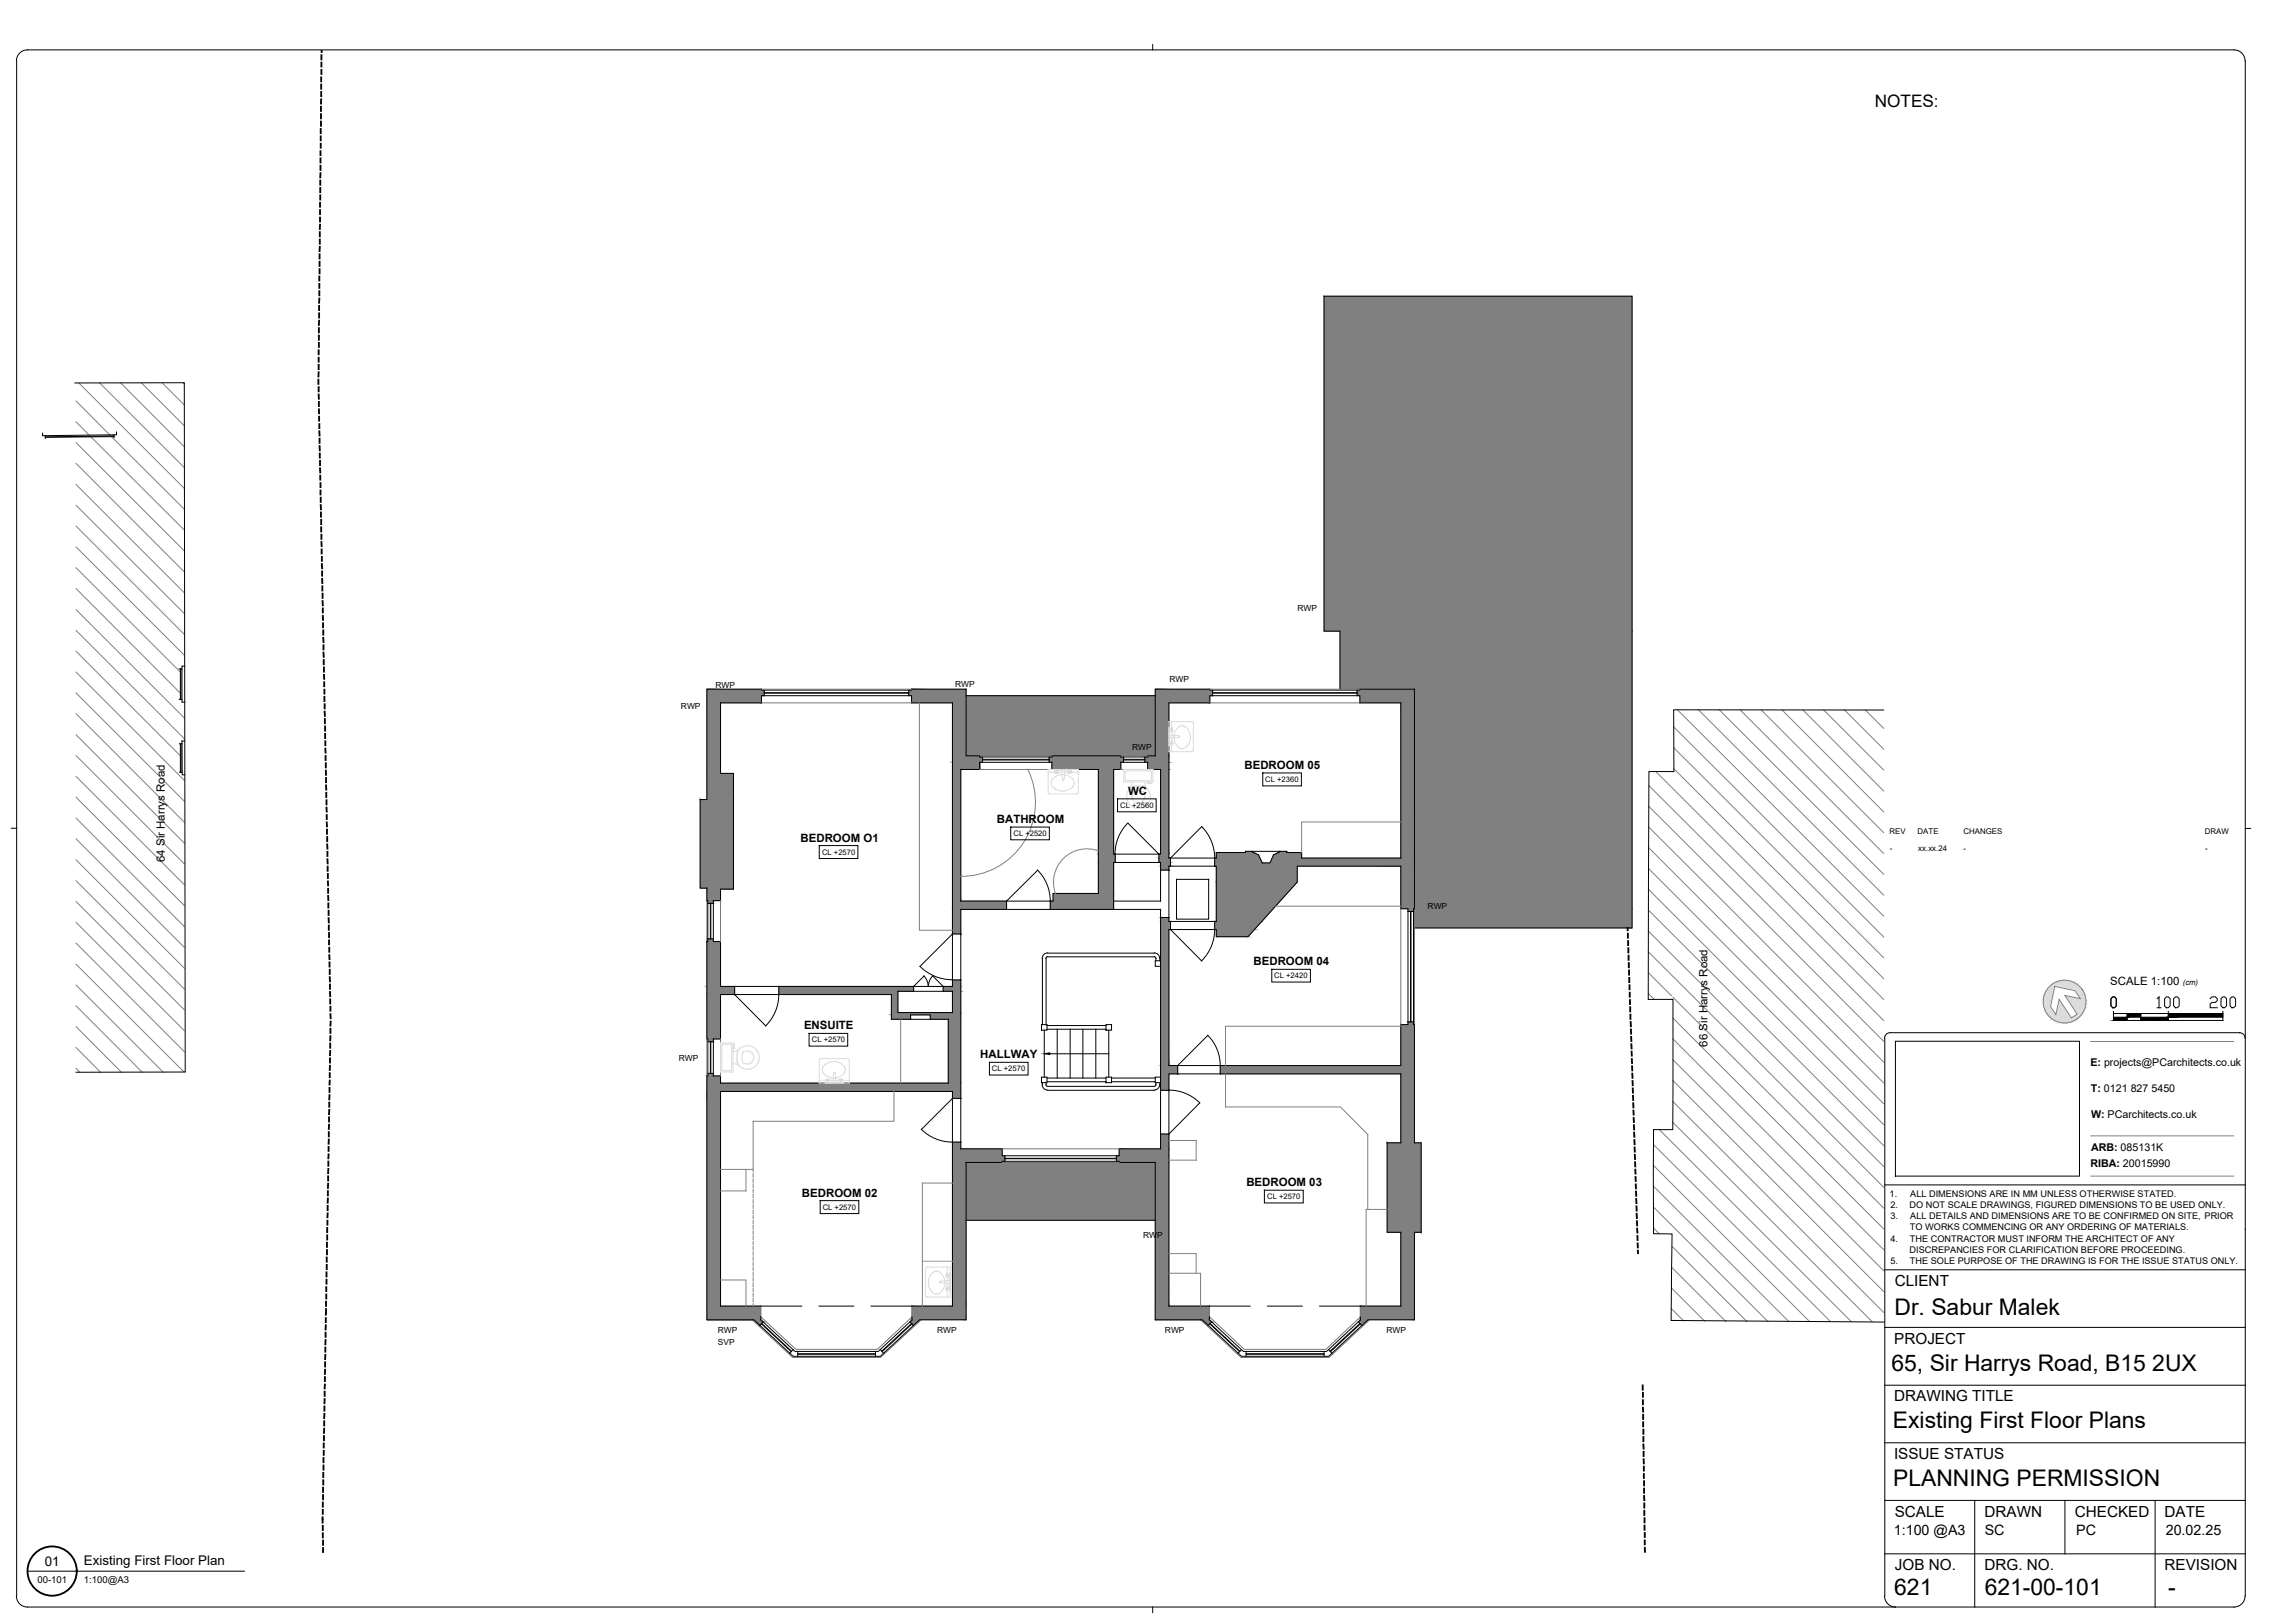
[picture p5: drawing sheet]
<svg xmlns="http://www.w3.org/2000/svg" width="420mm" height="297mm" viewBox="0 0 420 297" stroke-linecap="round" stroke-linejoin="round" font-family="sans-serif">
<defs><g id="words">
<g font-size="4.9">
<text x="394.1" y="185.6">100</text>
<text x="403.6" y="185.6">200</text>
</g>
<g font-size="4.2">
<text x="346.8" y="240.7">Dr. Sabur Malek</text>
<text x="346.3" y="250.9">65, Sir Harrys Road, B15 2UX</text>
<text x="346.5" y="261.4">Existing First Floor Plans</text>
<text x="346.6" y="272">PLANNING PERMISSION</text>
<text x="346.8" y="291.8">621</text>
<text x="363.3" y="291.8">621-00-101</text>
<text x="397" y="291.8">-</text>
</g>
<text font-size="3.1" x="343.2" y="19.7">NOTES:</text>
<g font-size="2.8">
<text x="346.9" y="235.4">CLIENT</text>
<text x="346.8" y="245.9">PROJECT</text>
<text x="346.8" y="256.5">DRAWING TITLE</text>
<text x="346.8" y="267.1">ISSUE STATUS</text>
<text x="346.9" y="277.6">SCALE</text>
<text x="363.3" y="277.6">DRAWN</text>
<text x="379.9" y="277.6">CHECKED</text>
<text x="396.3" y="277.6">DATE</text>
<text x="346.9" y="287.3">JOB NO.</text>
<text x="363.3" y="287.3">DRG. NO.</text>
<text x="396.3" y="287.3">REVISION</text>
</g>
<g font-size="2.6">
<text x="346.7" y="281">1:100 @A3</text>
<text x="363.3" y="281">SC</text>
<text x="380.1" y="281">PC</text>
<text x="396.5" y="281">20.02.25</text>
</g>
<g font-size="2.4">
<text x="8.2" y="286.6">01</text>
<text x="15.4" y="286.4">Existing First Floor Plan</text>
</g>
<g font-size="2.1">
<text x="227.8" y="140.7">BEDROOM 05</text>
<text x="206.5" y="145.5">WC</text>
<text x="146.6" y="154">BEDROOM O1</text>
<text x="182.5" y="150.6">BATHROOM</text>
<text x="30.2" y="157.8" transform="rotate(-90 30.2 157.8)">64 Sir Harrys Road</text>
<text x="229.5" y="176.6">BEDROOM 04</text>
<text x="386.3" y="180.3">SCALE 1:100</text>
<text x="147.2" y="188.4">ENSUITE</text>
<text x="312.6" y="191.5" transform="rotate(-90 312.6 191.5)">66 Sir Harrys Road</text>
<text x="179.5" y="193.7">HALLWAY</text>
<text x="146.8" y="219">BEDROOM 02</text>
<text x="228.2" y="217.1">BEDROOM 03</text>
</g>
<g font-size="2">
<text x="382.7" y="195.2">E: projects@PCarchitects.co.uk</text>
<text x="382.8" y="199.8">T: 0121 827 5450</text>
<text x="382.8" y="204.5">W: PCarchitects.co.uk</text>
<text x="382.7" y="213.5">RIBA: 20015990</text>
<text x="382.8" y="210.7">ARB: 085131K</text>
</g>
<g font-size="1.7">
<text x="345.9" y="219.1">1.</text>
<text x="346.1" y="221.2">2.</text>
<text x="349.6" y="221.2">DO NOT SCALE DRAWINGS, FIGURED DIMENSIONS TO BE USED ONLY.</text>
<text x="349.7" y="219.1">ALL DIMENSIONS ARE IN MM UNLESS OTHERWISE STATED.</text>
<text x="346.1" y="223.2">3.</text>
<text x="346.1" y="227.2">4.</text>
<text x="349.7" y="225.2">TO WORKS COMMENCING OR ANY ORDERING OF MATERIALS.</text>
<text x="349.7" y="227.2">THE CONTRACTOR MUST INFORM THE ARCHITECT OF ANY</text>
<text x="349.7" y="223.2">ALL DETAILS AND DIMENSIONS ARE TO BE CONFIRMED ON SITE, PRIOR</text>
<text x="346.1" y="231.3">5.</text>
<text x="349.6" y="229.3">DISCREPANCIES FOR CLARIFICATION BEFORE PROCEEDING.</text>
<text x="349.7" y="231.3">THE SOLE PURPOSE OF THE DRAWING IS FOR THE ISSUE STATUS ONLY.</text>
<text x="6.9" y="289.8">00-101</text>
<text x="15.4" y="289.8">1:100@A3</text>
</g>
<g font-size="1.5">
<text x="237.5" y="111.8">RWP</text>
<text x="131" y="126">RWP</text>
<text x="174.9" y="125.8">RWP</text>
<text x="214.1" y="124.9">RWP</text>
<text x="124.7" y="129.7">RWP</text>
<text x="207.3" y="137.2">RWP</text>
<text x="261.4" y="166.4">RWP</text>
<text x="124.3" y="194.3">RWP</text>
<text x="209.3" y="226.6">RWP</text>
<text x="131.4" y="244">RWP</text>
<text x="171.6" y="244">RWP</text>
<text x="213.3" y="244">RWP</text>
<text x="253.8" y="244">RWP</text>
<text x="131.4" y="246.1">SVP</text>
</g>
<g font-size="1.4">
<text x="231.6" y="143.1">CL +2360</text>
<text x="205.1" y="147.9">CL +2560</text>
<text x="185.5" y="153">CL +2520</text>
<text x="345.9" y="152.7">REV</text>
<text x="346" y="155.8">-</text>
<text x="351.1" y="152.7">DATE</text>
<text x="351.2" y="155.8">xx.xx.24</text>
<text x="359.5" y="152.7">CHANGES</text>
<text x="359.5" y="155.8">-</text>
<text x="403.6" y="152.7">DRAW</text>
<text x="403.7" y="155.8">-</text>
<text x="150.5" y="156.4">CL +2570</text>
<text x="233.3" y="179">CL +2420</text>
<text x="399.6" y="180.3">(cm)</text>
<text x="148.6" y="190.8">CL +2570</text>
<text x="181.6" y="196.1">CL +2570</text>
<text x="150.6" y="221.4">CL +2570</text>
<text x="232" y="219.4">CL +2570</text>
</g>
</g></defs>
<!-- layer: 621-Ext-First Floor Plan|Hatch -->
<g fill="#808080" stroke="#808080" stroke-width=".18">
<path d="M220.5 241.9h1.3l-.6 .7z"/>
<path d="M166.9 126.1l10 .2v-.2zM166.9 126.1l10 .2h-10z"/>
<path d="M249 126.1l10 .2v-.2zM249 126.1l10 .2h-10z"/>
<path d="M129.4 126.1l10 .2v-.2zM129.4 126.1l10 .2h-10z"/>
<path d="M211.5 126.1l10 .2v-.2zM211.5 126.1l10 .2h-10z"/>
<path d="M129.4 126.3l10.5 1v-1zM129.4 126.3l10.5 1h-10.5z"/>
<path d="M166.4 126.3l10.5 1v-1zM166.4 126.3l10.5 1h-10.5z"/>
<path d="M211.5 126.3l10.5 1v-1zM211.5 126.3l10.5 1h-10.5z"/>
<path d="M248.5 126.3l10.5 1v-1zM248.5 126.3l10.5 1h-10.5z"/>
<path d="M166.9 127.3l10 1.3v-1.3zM166.9 127.3l10 1.3h-10z"/>
<path d="M249 127.3l10 1.3v-1.3zM249 127.3l10 1.3h-10z"/>
<path d="M129.4 127.3l10 1.3v-1.3zM129.4 127.3l10 1.3h-10z"/>
<path d="M211.5 127.3l10 1.3v-1.3zM211.5 127.3l10 1.3h-10z"/>
<path d="M174.4 128.6l2.5 9.7v-9.7zM174.4 128.6l2.5 9.7h-2.5z"/>
<path d="M211.5 128.6l2.5 9.7v-9.7zM211.5 128.6l2.5 9.7h-2.5z"/>
<path d="M192.6 138.3l12.6 .2v-.2zM192.6 138.3l12.6 .2h-12.6z"/>
<path d="M174.4 138.3l5 .2v-.2zM174.4 138.3l5 .2h-5z"/>
<path d="M210.1 138.3l3.9 .2v-.2zM210.1 138.3l3.9 .2h-3.9z"/>
<path d="M174.4 138.5l5.5 1v-1zM174.4 138.5l5.5 1h-5.5z"/>
<path d="M192.1 138.5l13.6 1v-1zM192.1 138.5l13.6 1h-13.6z"/>
<path d="M209.6 138.5l4.4 1v-1zM209.6 138.5l4.4 1h-4.4z"/>
<path d="M192.6 139.5l12.6 1.3v-1.3zM192.6 139.5l12.6 1.3h-12.6z"/>
<path d="M174.4 139.5l5 1.3v-1.3zM174.4 139.5l5 1.3h-5z"/>
<path d="M210.1 139.5l3.9 1.3v-1.3zM210.1 139.5l3.9 1.3h-3.9z"/>
<path d="M129.4 128.6l2.5 12.9v-12.9zM129.4 128.6l2.5 12.9h-2.5z"/>
<path d="M129.4 141.5l4.9 4.8v-4.8zM129.4 141.5l4.9 4.8h-4.9z"/>
<path d="M234.3 155.8l1.3 .1v-.1zM234.3 155.8l1.3 .1h-1.3z"/>
<path d="M228 155.8l1.3 .1v-.1zM228 155.8l1.3 .1h-1.3z"/>
<path d="M234.3 155.9l1.3 .1zM234.1 156h1.5z"/>
<path d="M228 155.9l1.5 .1zM228 155.9l1.5 .1z"/>
<path d="M212.5 140.8l1.5 15.5v-15.5zM212.5 140.8l1.5 15.5h-1.5z"/>
<path d="M201.1 140.8l2.8 15.5v-15.5zM201.1 140.8l2.8 15.5h-2.8z"/>
<path d="M234.1 156l4.2 .4v-.4zM233.2 156.4l.9-.4 4.2 .4z"/>
<path d="M222.7 156l7.7 .4-.9-.4zM222.7 156l7.7 .4h-7.7z"/>
<path d="M256.5 128.6l2.3 28.4 .2-28.4zM256.5 128.6l2.3 28.4h-2.3z"/>
<path d="M233.2 156.4l5.1 .6v-.6zM233.2 156.4l5.1 .6h-5.4z"/>
<path d="M212.2 156.3l1.8 .7v-.7zM212.2 156.3l1.8 .7h-1.8z"/>
<path d="M222.7 156.4l8 .6-.3-.6zM222.7 156.4l8 .6h-8z"/>
<path d="M212.2 157l2.1 .8v-.8zM212.2 157l2.1 .8h-2.1z"/>
<path d="M201.1 156.3l3.1 1.5v-1.5zM201.1 156.3l3.1 1.5h-3.1z"/>
<path d="M232.9 157l25.9 .9v-.9zM232.9 157l25.9 .9h-26.3z"/>
<path d="M222.4 157l8.7 .9-.4-.9zM222.4 157l8.7 .9h-8.7z"/>
<path d="M222.4 157.9l36.4 .6v-.6zM222.4 157.9l36.4 .6h-36.4z"/>
<path d="M212.5 157.8l1.8 .7v-.7zM212.5 157.8l1.8 .7h-1.8z"/>
<path d="M212.5 158.5l1.5 .7v-.7zM212.5 158.5l1.5 .7h-1.5z"/>
<path d="M222.7 158.5l14.8 2.9v-2.9zM222.7 158.5l14.8 2.9h-14.8z"/>
<path d="M128.2 146.3l6.1 16.2v-16.2zM128.2 146.3l6.1 16.2h-6.1z"/>
<path d="M129.4 162.5l4.9 .2v-.2zM129.4 162.5l4.9 .2h-4.9z"/>
<path d="M201.1 157.8l2.8 5.7v-5.7zM201.1 157.8l2.8 5.7h-2.8z"/>
<path d="M129.4 162.7l2.5 2.1v-2.1zM129.4 162.7l2.5 2.1h-2.5z"/>
<path d="M192.8 163.5l11.1 1.4v-1.4zM192.8 163.5l11.1 1.4h-11.1z"/>
<path d="M174.4 140.8l1.5 24.1v-24.1zM174.4 140.8l1.5 24.1h-1.5z"/>
<path d="M129.6 164.8l1 .5v-.5zM129.6 164.8l1 .5h-1z"/>
<path d="M256.5 158.5l2.3 7.8v-7.8zM256.5 158.5l2.3 7.8h-2.3z"/>
<path d="M192.3 164.9l11.6 1.5v-1.5zM192.3 164.9l11.6 1.5h-11.6z"/>
<path d="M174.4 164.9l9.9 1.5v-1.5zM174.4 164.9l9.9 1.5h-9.9z"/>
<path d="M257.8 166.3l1 .5v-.5zM257.8 166.3l1 .5h-1z"/>
<path d="M222.7 161.4l8.3 7.2 6.5-7.2zM222.7 161.4l8.3 7.2h-8.3z"/>
<path d="M212.5 167.9l1.5 .7v-.7zM212.5 167.9l1.5 .7h-1.5z"/>
<path d="M212.5 168.6l1.8 1.5v-1.5zM212.5 168.6l1.8 1.5h-1.8z"/>
<path d="M222.4 168.6l7.3 1.5 1.3-1.5zM222.4 168.6l7.3 1.5h-7.3z"/>
<path d="M174.4 166.4l1.5 4.5v-4.5zM174.4 166.4l1.5 4.5h-1.5z"/>
<path d="M222.7 170.1l5.8 1.3 1.2-1.3zM222.7 170.1l5.8 1.3h-5.8z"/>
<path d="M129.6 171.8l1 .5v-.5zM129.6 171.8l1 .5h-1z"/>
<path d="M174.4 179.4l1.5 1.1v-1.1zM174.4 179.4l1.5 1.1h-1.5z"/>
<path d="M129.4 172.3l2.5 8.2v-8.2zM129.4 172.3l2.5 8.2h-2.5z"/>
<path d="M142.6 180.5l24.7 .9v-.9zM142.6 180.5l24.7 .9h-24.7z"/>
<path d="M172.7 180.5l3.2 .9v-.9zM172.7 180.5l3.2 .9h-3.2z"/>
<path d="M142.6 181.4l21.8 .6v-.6zM142.6 181.4l21.8 .6h-21.8z"/>
<path d="M129.4 180.5l5.1 1.5v-1.5zM129.4 180.5l5.1 1.5h-5.1z"/>
<path d="M163.2 182l1.2 3.3v-3.3zM163.2 182l1.2 3.3h-1.2z"/>
<path d="M174.4 181.4l1.5 3.9v-3.9zM174.4 181.4l1.5 3.9h-1.5z"/>
<path d="M163.2 185.3l12.7 .4v-.4zM163.2 185.3l12.7 .4h-12.7z"/>
<path d="M163.2 185.7l3.5 .8v-.8zM163.2 185.7l3.5 .8h-3.5z"/>
<path d="M170.3 185.7l5.6 .8v-.8zM170.3 185.7l5.6 .8h-5.6z"/>
<path d="M257.8 187l1 .5v-.5zM257.8 187l1 .5h-1z"/>
<path d="M129.4 182l2.5 8.1v-8.1zM129.4 182l2.5 8.1h-2.5z"/>
<path d="M129.6 190.1l1 .6v-.6zM129.6 190.1l1 .6h-1z"/>
<path d="M256.5 187.5l2.5 7.5v-7.5zM256.5 187.5l2.5 7.5h-2.5z"/>
<path d="M212.5 170.1l1.5 24.9v-24.9zM212.5 170.1l1.5 24.9h-1.5z"/>
<path d="M212.5 195l3.1 1.5v-1.5zM212.5 195l3.1 1.5h-3.1z"/>
<path d="M223.4 195l35.6 1.5v-1.5zM223.4 195l35.6 1.5h-35.6z"/>
<path d="M129.6 196.5l1 .4v-.4zM129.6 196.5l1 .4h-1z"/>
<path d="M129.4 196.9l2.5 1.3v-1.3zM129.4 196.9l2.5 1.3h-2.5z"/>
<path d="M173.6 186.5l2.3 11.7v-11.7zM173.6 186.5l2.3 11.7h-2.3z"/>
<path d="M212.5 196.5l1.5 3v-3zM212.5 196.5l1.5 3h-1.5z"/>
<path d="M129.4 198.2l46.5 1.6v-1.6zM129.4 198.2l46.5 1.6h-46.5z"/>
<path d="M174.4 199.8l1.5 1.2v-1.2zM174.4 199.8l1.5 1.2h-1.5z"/>
<path d="M256.5 196.5l2.5 12.7v-12.7zM256.5 196.5l2.5 12.7h-2.5z"/>
<path d="M212.5 207.5l1.5 2.8v-2.8zM212.5 207.5l1.5 2.8h-1.5z"/>
<path d="M174.4 209l1.5 1.3v-1.3zM174.4 209l1.5 1.3h-1.5z"/>
<path d="M204.9 210.3l9.1 1.2v-1.2zM204.9 210.3l9.1 1.2h-9.1z"/>
<path d="M174.4 210.3l9.1 1.2v-1.2zM174.4 210.3l9.1 1.2h-9.1z"/>
<path d="M204.4 211.5l9.6 1v-1zM204.4 211.5l9.6 1h-9.6z"/>
<path d="M174.4 211.5l9.6 1v-1zM174.4 211.5l9.6 1h-9.6z"/>
<path d="M204.9 212.5l9.1 .3v-.3zM204.9 212.5l9.1 .3h-9.1z"/>
<path d="M174.4 212.5l9.1 .3v-.3zM174.4 212.5l9.1 .3h-9.1z"/>
<path d="M254 209.2l6.2 16.3v-16.3zM254 209.2l6.2 16.3h-6.2z"/>
<path d="M256.5 225.5l2.5 13.5v-13.5zM256.5 225.5l2.5 13.5h-2.5z"/>
<path d="M211.5 212.8l2.5 26.2v-26.2zM211.5 212.8l2.5 26.2h-2.5z"/>
<path d="M174.4 212.8l2.5 26.2v-26.2zM174.4 212.8l2.5 26.2h-2.5z"/>
<path d="M129.4 199.8l2.5 39.2v-39.2zM129.4 199.8l2.5 39.2h-2.5z"/>
<path d="M211.5 239l9.9 2v-2zM211.5 239l9.9 2h-9.9z"/>
<path d="M129.4 239l9.9 2v-2zM129.4 239l9.9 2h-9.9z"/>
<path d="M249 239l10 2v-2zM249 239l10 2h-10z"/>
<path d="M167 239l9.9 2v-2zM167 239l9.9 2h-9.9z"/>
<path d="M129.4 241l9.9 .5v-.5zM129.4 241l9.9 .5h-9.9z"/>
<path d="M211.5 241l9.9 .5v-.5zM211.5 241l9.9 .5h-9.9z"/>
<path d="M249 241l10 .5v-.5zM249 241l10 .5h-10z"/>
<path d="M211.5 241.5h9.9zM211.5 241.5h9.9z"/>
<path d="M167 241l9.9 .5v-.5zM167 241l9.9 .5h-9.9z"/>
<path d="M129.4 241.5h9.9zM129.4 241.5h9.9z"/>
<path d="M249 241.5h1.4zM249 241.5l1.4 .1z"/>
<path d="M167 241.5h1.4zM167 241.5l1.3 .1z"/>
<path d="M220.1 241.5l1.7 .4-.4-.4zM220.1 241.5l1.7 .4h-1.3z"/>
<path d="M138 241.5l1.7 .4-.4-.4zM138 241.5l1.7 .4h-1.3z"/>
<path d="M249 241.6l1 .3 .4-.3zM249 241.6l1 .3h-1.3z"/>
<path d="M167 241.6l.9 .3 .4-.3zM167 241.6l.9 .3h-1.3z"/>
<path d="M138.4 241.9l.7 .7zM138.4 241.9h1.3l-.6 .7z"/>
<path d="M248.7 241.9l.6 .7zM248.7 241.9h1.3l-.7 .7z"/>
<path d="M166.6 241.9l.6 .7zM166.6 241.9h1.3l-.7 .7z"/>
<path d="M242.4 54.2l56.4 61.3v-61.3zM242.4 54.2l56.4 61.3h-56.4z"/>
<path d="M245.3 115.5l53.5 10.6v-10.6zM245.3 115.5l53.5 10.6h-53.5z"/>
<path d="M176.9 127.3l34.6 11v-11zM176.9 127.3l34.6 11h-34.6z"/>
<path d="M259 126.1l39.8 40.2v-40.2zM259 126.1l39.8 40.2h-39.8z"/>
<path d="M259 166.3l39.8 3.5v-3.5zM259 166.3l39.8 3.5h-39.8z"/>
<path d="M176.9 212.8l34.6 10.5v-10.5zM176.9 212.8l34.6 10.5h-34.6z"/>
</g>
<!-- layer: 621-Ext-First Floor Plan|Wall -->
<g fill="none" stroke="#000" stroke-width=".18">
<path d="M139.4 126.1h-10v20.2h-1.2v16.2h1.2v2.3M139.4 128.6h-7.5v12.9h2.4v21.2h-2.4v2.1M166.9 126.1h10v12.2h2.5v.2M166.9 128.6h7.5v42.3M176.9 127.3h34.6M192.6 138.3h12.6M221.4 126.1h-9.9v12.2h-1.4M221.5 128.6h-7.5v28.4h.3M245.3 126.1v-10.6h-2.9v-61.3h56.4v115.6h-39.8M248.9 126.1h10.1v40.2M249 128.6h7.5v28.4h-18.2v-1h-2.7v-.2h-1.3v.1l-1.1 .5-.7 1.5h-1.4l-.7-1.5-1.1-.5v-.1h-1.3v.2h-5.3v1h-.3M179.4 140.8h-3.5v24.1h8.4"/>
<path d="M192.6 140.8h8.5v22.7h-8.3v1.4h-.5M204.2 157.8h-.3v8.6h-11.6M205.2 140.8h-1.3v15.5h.3M210.1 140.8h2.4v15.5h-.3M212.2 157.8h.3v1.4h1.5v-.7h.3M222.4 158.5h.3v10.1h-.3M129.4 172.3v17.8M131.9 172.3v8.2h2.6M174.4 179.4v1.1h-7.1M175.9 179.4v21.6M184.3 166.4h-8.4v4.5M214.3 168.6h-.3v-.7h-1.5v31.6"/>
<path d="M214.3 170.1h-.3v24.9h1.6M256.5 166.3v-7.8h-19v2.9l-9 10h-5.8v-1.3h-.3M129.4 196.9v44.6h8.3M134.5 182h-2.6v8.1M142.6 182h20.6v4.5h10.4v11.7h-41.7v-1.3M142.6 180.5h24.7M166.7 186.5v-.8h3.6v.8M167.3 180.5v.9h-2.9v3.9h10v-3.9h-1.7v-.9M215.6 196.5h-1.6v3M223.4 196.5h33.1v12.7h-2.5v16.3h2.5v13.5h-7.5M256.5 187.5v7.5h-33.1M259 187.5v21.7h1.2v16.3h-1.2v16h-8.3"/>
<path d="M174.4 201v-1.2h-42.5v39.2h7.4M174.4 209v30h-7.4M175.9 209v1.3h7.6M183.5 212.8h-6.6v28.7h-8.2M204.9 212.8h6.6v28.7h8.3M212.5 207.5v2.8h-7.6M214 207.5v31.5h7.4M176.9 223.3h34.6"/>
</g>
<g fill="none" stroke="#767676" stroke-width=".18">
<path d="M139.4 126.1h27.5M139.4 128.6h27.5M179.4 138.3h13.2M205.2 138.3h4.9M221.5 126.1h27.5M221.5 128.6h27.5M179.4 140.8h13.2M205.2 140.8h4.9M129.4 164.8v7.5M131.9 164.8v7.5M256.5 166.3v21.2M259 166.3v21.2"/>
<path d="M129.4 190.1v6.8M131.9 190.1v6.8M183.5 210.3h21.4M183.5 212.8h21.4M139.3 239v2l6.4 6h14.9l6.4-6v-2M221.4 239v2l6.4 6h14.9l6.3-6v-2M137.7 241.5l7.4 6.9h16.1l7.5-6.9M219.8 241.5l7.4 6.9h16.1l7.4-6.9"/>
</g>
<g fill="none" stroke="#000" stroke-width=".18">
<path d="M8.3 79.7v.5M20.9 79.6v.5M20.9 79.8l-12.6 .2M20.9 79.9l-12.6 .1M21.3 79.1v.5l-13.5 .1v-.4M32.8 122.4h.5M32.8 128h.5M32.9 136.1h.4M33 122.4v5.6M33 136.1v5.2M33.1 122.4v5.6M33.1 136.1v5.2"/>
<path d="M33.8 121.9h-.5v6.6h.5M33.8 135.6h-.5l.1 6.2h.4M139.4 126.1v.2h27.5v-.2M139.4 128.6v-1.3h27.5v1.3M139.9 126.3v1M139.9 126.8h26.5M139.9 126.9h26.5M166.4 126.3v1M179.4 139.5v1.3v-1.3h13.2v1.3M179.4 138.3v.2h13.2v-.2M179.9 138.5v1M179.9 139h12.2"/>
<path d="M179.9 139.1h12.2M192.1 138.5v1M205.2 138.3v.2h4.9v-.2M205.7 139h3.9M205.7 139.1h3.9M205.7 138.5v1M209.6 138.5v1M221.5 126.1v.2h27.5v-.2M221.5 128.6v-1.3h27.5v1.3M222 126.8h26.5M222 126.9h26.5M222 126.3v1"/>
<path d="M248.5 126.3v1M32.9 141.3h.4M189.9 159.2a8.6 8.6 0 0 1 2.4 7.2M189.9 159.3l-5.6 5.6v1.5M204.2 156.3v1.5M205.2 140.8v-1.3h4.9v1.3M206.5 150.6a8 8 0 0 0-2.4 5.7M206.5 150.7l5.7 5.6v1.5M214.3 158.5v-1.5l5.7-5.7a8.6 8.6 0 0 1 2.4 7.2M129.4 164.8h.2v7.5h-.2M129.6 171.8h1M129.6 165.3h1"/>
<path d="M130 165.3v6.5M130.1 165.3v6.5M131.9 164.8h-1.3v7.5h1.3M169.1 178.6l.5 .7 .3 1.2M169.2 178.6l-1.9 1.9M174.4 179.4h1.5M175.9 170.9h-1.5l-6 5.9a8.4 8.4 0 0 0 5.9 2.5M214.3 168.6v1.5l5.7 5.8M222.4 168.6a8.7 8.7 0 0 1-2.4 7.2M256.5 166.3h1.3v21.2h-1.3M257.8 166.8h1M258.2 166.8v20.2"/>
<path d="M258.3 166.8v20.2M259 166.3h-.2v21.2h.2M129.4 190.1h.2v6.8h-.2M129.6 190.7h1M129.6 196.5h1M130 190.7v5.8M130.1 190.7v5.8M131.9 190.1h-1.3v6.8h1.3M134.5 180.5v1.5l5.7 5.8M142.6 182a8.1 8.1 0 0 1-2.4 5.7M142.6 180.5v1.5M170 180.5l.3-1.2 .5-.7 1.9 1.9"/>
<path d="M212.5 199.5h1.5M214 199.5a8 8 0 0 1 5.6 2.4M221.1 189.5a7.8 7.8 0 0 1 2.3 5.5M221.1 189.5l-5.5 5.5v1.5M223.4 195v1.5M257.8 187h1M168.7 206.7a8 8 0 0 0 5.6 2.3M174.4 209h1.5M175.9 201h-1.5l-5.7 5.7M183.5 212.8v-.3h21.4v.3M183.5 210.3v1.2h21.4v-1.2M184 211.5v1"/>
<path d="M184 212.1h20.4M184 212h20.4M204.4 211.5v1M219.6 201.9l-5.6 5.6h-1.5M137.7 241.5h.3l7.2 6.7h16l7.2-6.7h.3M139.3 241v.5l6.2 5.8h15.3l6.2-5.7v-.6M139.4 242.3l5.5 5.1M139.4 242.2l5.5 5.1M139.7 241.9l-.6 .7M145.2 247l-.6 .7M146.1 247.8h14.2M146.1 247.3v.9"/>
<path d="M160.3 247.3v.9M161.2 247l.6 .7M166.6 241.9l.6 .7M166.9 242.2l-5.5 5.1M167 242.3l-5.5 5.1M219.8 241.5h.3l7.2 6.7h15.9l7.2-6.7h.3M221.4 241v.5l6.2 5.8h15.3l6.1-5.7v-.6M221.5 242.3l5.4 5.1M221.5 242.2l5.5 5.1M221.8 241.9l-.6 .7M227.3 247l-.6 .7M228.1 247.3v.9"/>
<path d="M228.1 247.8h14.3M242.4 247.3v.9M243.2 247l.6 .7M248.7 241.9l.6 .7M249 242.2l-5.5 5.1M249 242.3l-5.4 5.1"/>
</g>
<!-- layer: 621-Ext-First Floor Plan|BEAMS -->
<g fill="none" stroke="#000" stroke-width=".18">
<path d="M204.2 156.3h8M204.2 157.8h8M212.5 159.2v5.7h-8.6M214 159.2v8.7M214.3 158.5h8.1M214.3 157h8.1M229.3 155.8h5M174.4 170.9v8.5M175.9 170.9v8.5M184.3 166.4h8M184.3 164.9h8M203.9 166.4h8.6v1.5"/>
<path d="M214.3 168.6h8.1M214.3 170.1h8.1M215.4 160.9h5.9v7.3h-5.9zM134.5 182h8.1M134.5 180.5h8.1M167.3 181.4h5.4M212.5 199.5v8M214 199.5v8M215.6 196.5h7.8M215.6 195h7.8M174.4 201v8M175.9 201v8"/>
<path d="M139.3 239h7.5M149.9 239h6.4M159.5 239h7.5M221.4 239h7.5M232 239h6.4M241.6 239h7.4"/>
</g>
<!-- layer: 621-Ext-First Floor Plan|Joinery -->
<g fill="none" stroke="#808080" stroke-width=".18">
<path d="M168.3 128.6v41.7h6.1M256.5 150.4h-18.2v5.6M233.5 165.8h23M163.7 199.8v5.4h-25.8v8.8M224.4 196.5v6.1h21l5 5v13.7M256.5 187.8h-32.1v7.2M131.9 214h6v.5M136.6 214v4h-4.7M137.9 214.8v.6M137.9 215.8v.6M137.9 216.7v.6M137.9 217.7v.6"/>
<path d="M137.9 218.6v.6M137.9 219.6v.6M174.4 216.5h-5.5v22.5M214 208.7h5v3.6h-5M131.9 234.3h4.7v4.7M137.9 220.5v.6M137.9 221.5v.6M137.9 222.4v.6M137.9 223.4v.6M137.9 224.3v.6M137.9 225.3v.6M137.9 226.2v.7"/>
<path d="M137.9 227.2v.6M137.9 228.1v.7M137.9 229.1v.6M137.9 230v.7M137.9 231v.6M137.9 231.9v.7M137.9 232.9v.6M137.9 233.8v.7M137.9 234.8v.6M137.9 235.7v.7M137.9 236.7v.6M137.9 237.6v.7"/>
<path d="M137.9 238.6v.4M214 233h5.8v6M214 229.4h5v3.6M254 221.3h-3.9v17.7"/>
</g>
<path d="M168.9 230.8h5.5" fill="none" stroke="#dd8a6e" stroke-width=".18"/>
<!-- layer: 621-Ext-First Floor Plan|SANITARY -->
<path d="M188.2 140.8a13.6 13.6 0 0 1-12.4 19.6M201.1 155.7a6.1 6.1 0 0 0-6.4 1.4 6.1 6.1 0 0 0-1.5 6.4M164.9 186.5v11.7" fill="none" stroke="#808080" stroke-width=".18"/>
<!-- layer: 621-Ext-First Floor Plan|stair -->
<g fill="none" stroke="#000" stroke-width=".18">
<path d="M190.8 175.4v12.1M191.5 175.4v12.1M191.8 175.1l-.3 .3M191.8 174.4a.99 .99 0 0 0-1 1M191.8 174.4h19.5M191.8 175.1h19.5M211.3 175.1l.3 .3M211.3 174.4a.99 .99 0 0 1 1 1M211.6 175.4v.4M212.3 175.4v.4M212.5 175.8h-1v1.1h1M190.7 197.1h1v1h-1z"/>
<path d="M190.7 187.5h1v1h-1zM190.8 198.5a.99 .99 0 0 0 1 1M190.8 198.1v.4M191.2 188.5v8.6M191.5 198.5l.3 .3M191.5 198.1v.4M191.7 198h10.8M191.7 197.3h10.8M191.7 187.7h10.8M191.7 188.4h10.8M191.8 199.5h19.5M193.5 188.4v8.9"/>
<path d="M195.9 188.4v8.9M198.2 188.4v8.9M200.6 188.4v8.9M202.5 197.1h1v1h-1zM202.5 187.5h1v1h-1zM203 188.5v8.6M203.5 198h8M203.5 197.3h8M211.6 198.1v.4M211.6 198.5l-.3 .3h-19.5M212.3 198.5a.99 .99 0 0 1-1 1M212.3 198.1v.4"/>
<path d="M212.5 197.1h-1v1h1"/>
</g>
<!-- layer: 621-Ext-First Floor Plan|fittings -->
<g fill="none" stroke="#dcdcdc" stroke-width=".18">
<path d="M214 132.1h4.4l.1 .2v5l-.1 .2-4.4 .1zM214 133.2l.3 .3M214 134.2l.1 .9M214 135.6l.1 .1M214 135.4h.1M214.1 135.1l-.1 .3M214.1 135.7l.2 .2M214.1 134.5l1.8 .1v.2v.1l-1.8 .2M214.1 133.3v.6M214.1 135.7v.6M214.1 136.3l-.1 .2M214.2 133.5v.3"/>
<path d="M214.2 135.9v.3M214.3 133.7l-.3 .4M214.3 133.5l.1 .2M214.3 135.9l.1 .2M214.3 136.1l-.2 .2M214.3 133.5h.1M214.3 135.9h.1M214.4 136.1h.3M214.4 133.7h.3M214.4 133.5v.2M214.4 135.9v.2M214.5 133.3v.2"/>
<path d="M214.5 133.3h.1M214.5 133.6h.1M214.5 133.9l.1 .1zM214.5 136h.1M214.5 136.3h.1M214.5 133.6v.1M214.5 136v.1M214.5 133.4h.1M214.5 133.5h-.1M214.5 133.5h.1M214.5 133.7h.1M214.5 133.5h.2v.2"/>
<path d="M214.5 133.8h.1M214.5 134h.1M214.5 135.8v-.1h.1l-.1 .1M214.5 135.7h.1M214.5 135.9h-.1M214.5 135.8h.1M214.5 136.1h.1M214.5 136.4h.1M214.5 132.1v5.5M214.5 133.5l.1 .1M214.5 133.5v.1M214.5 135.9h.2"/>
<path d="M214.5 135.8v.1M214.5 133.4v.1M214.5 136.2v.1M214.6 133.3h.1M214.6 133.6h.1M214.6 136h.1M214.6 136.3h.1M214.6 133.3l-.1 .1M214.6 133.6l-.1 .1M214.6 136l-.1 .1M214.7 135.9v.2zM214.7 133.5v.2"/>
<path d="M215.7 133.1a1.32 1.32 0 0 1 2.1 .9 2.18 2.18 0 0 1-1.4 3 2.22 2.22 0 0 1-1.3-3zM191.9 140.8h5.5v4.4l-.3 .1h-5.1zM191.9 141.3h5.5M192.7 142.6a2.38 2.38 0 0 1 3.9 .5 2.01 2.01 0 0 1-2.5 1.7 1.81 1.81 0 0 1-1.7-1.7zM193 140.8l.1 .1M193.1 141.4h.1M193.1 140.9l.2 .1M193.1 140.9h.7M193.2 141.3h-.1l.1 .1M193.3 141.3v.1M193.3 141v.2M193.3 141h.3"/>
<path d="M193.3 141.5h.2zM193.3 141.2v.3M193.3 141.2h.2M193.4 141.3l.1 .1zM193.4 141.3h.1M193.4 141.4h.1M193.5 141.2h-.2M193.5 141.2v.3M193.5 141.2h.1M193.6 141l-.1 .2M193.7 141.3l.1 .1h-.2M193.7 141.3v.1"/>
<path d="M193.7 140.9l-.1 .1M193.8 141.3h.1M193.8 141.4h.1M193.9 140.8l-.2 .1M194.1 140.8l.3 .2M194.4 141l.2 1.8 .2-.1 .1-1.7M195.2 140.9h.1M195.2 140.8v.2h-.8M195.4 140.8l.3 .2M195.5 141.4h.1M195.5 141.4v-.1l.1 .1M195.5 141.4h.2"/>
<path d="M195.5 140.9h.7M195.7 141.2v-.2h.3v.2M195.7 141.2v.3M195.7 141.2h.3M195.7 141.5h.3M195.8 141.4h.1M195.8 141.3l.1 .1zM196 141.2h-.3M196 141.2a.18 .18 0 0 1 0 .3 .18 .18 0 0 1-.3 0M196 141.2h.1M196 141.3v.1M196.2 141.3h.1"/>
<path d="M196.2 141.3v.1h-.1M196.2 141.4h.1M196.2 141.3h-.1M196.3 140.8l-.3 .2M205.7 140.8h5.4v2.3h-5.4zM206 141.2l.2-.1h4.4l.2 .1v1.5l-.2 .2h-4.4l-.2-.3zM207 144.1l.9-.2a2.04 2.04 0 0 1 2.6 1.3 2.04 2.04 0 0 1-1.2 2.6 2.16 2.16 0 0 1-2.7-.9 2.16 2.16 0 0 1 .4-2.8zM207.4 143.1l-.4 1M207.4 144v-.1h2v.1M207.5 144.9l.5-.1a1.69 1.69 0 0 1 1.5 .3 1.22 1.22 0 0 1-.4 1.6 1.22 1.22 0 0 1-1.6-.2 1.22 1.22 0 0 1 0-1.6zM209.4 143.1l.4 1M210.1 143.1v.3h.7v-.2h-.5v-.1"/>
<path d="M131.9 190.9h2.3v5.3h-2.3zM132.2 191.2l.2-.1h1.3l.2 .1v4.5l-.1 .2h-1.4l-.2-.1zM134.2 194.5l1 .4M134.2 191.6h.1v-.5h.2v.8h-.3M135.1 192.5h-.1v2h.1M135.2 192.1l-1 .4M135.4 191.9a2.17 2.17 0 0 1 3.1 .2 2.17 2.17 0 0 1-.2 3.1 2.17 2.17 0 0 1-3.1-.3l-.2-1.4a2.22 2.22 0 0 1 .4-1.6zM136 192.6a1.21 1.21 0 0 1 1.7 .1 1.21 1.21 0 0 1 0 1.7 1.21 1.21 0 0 1-1.7 0l-.2-.4zM150 197.7h5.5M150 193.9l.2-.2 5.2 .1 .1 4.4h-5.5zM151 194.9a2.37 2.37 0 0 1 3.7 .7 1.8 1.8 0 0 1-1.9 1.7 2.16 2.16 0 0 1-2.3-1.5l.2-.6zM151.3 198.1h.6"/>
<path d="M151.3 198.1l-.2 .1M151.3 197.6h.1M151.3 197.6h-.1l.1 .1M151.4 198.1h-.1M151.4 197.6v.1M151.4 198h.3M151.4 197.6h.1M151.4 197.6v.4M151.4 198v.1M151.5 197.5l.2 .1zM151.6 197.6h.1M151.7 197.6l.2 .1-.1 .1v-.2"/>
<path d="M151.7 197.9h-.3h.3M151.7 197.9v.1M151.7 197.6v.3M151.7 198l.1 .1M151.7 197.9h.1M151.8 198.1l.2 .1M152.2 198.1h.1M152.2 198.1l-.1 .1M152.5 198.1h.7l.1 .1M152.5 198.1h-.3M152.5 198.1l.1-1.7 .1-.1h.2l.2 1.8M153.7 198.1h.6"/>
<path d="M153.7 197.6h.1M153.8 198.1l-.3 .1M153.8 197.6v.3M153.8 198v.1M153.8 197.9h.3M153.8 197.9v.1h.3v-.1M153.8 197.6l.2-.1 .1 .1M153.8 197.6h.3M153.8 197.6h.1M153.9 197.6l.1 .2zM154 197.6h.1M154.1 197.9h.1"/>
<path d="M154.1 198l.3 .2M154.1 197.6v.1M154.1 197.6v.3M154.2 197.6h.1M154.3 197.6h.1M154.3 197.6v.2l-.1-.1M169.5 231.9h4.4v5.5l-4.4-.1zM170.6 233.1a1.2 1.2 0 0 1 1.2-.4 1.2 1.2 0 0 1 .9 .8 2.36 2.36 0 0 1-1 3.3 2.05 2.05 0 0 1-1.6-2.7zM173.2 235.7h.3M173.2 235.7v.3zM173.2 236h.3M173.2 233.5h.3"/>
<path d="M173.2 233.3v.2M173.3 233.1l.1 .1M173.3 233.5h.1M173.3 233.1h.1M173.3 235.5l.1 .1M173.3 235.9h.1M173.3 235.5h.1M173.4 233.3h.1M173.4 233.7v.1M173.4 233.7l-.1 .1h.1M173.4 235.6h.1M173.4 236h.1"/>
<path d="M173.4 236.1l-.1 .1h.1M173.4 233.6v.1M173.4 235.6v.1M173.4 233.3h-.2v.2M173.4 231.9v5.5M173.4 233.4l-.1 .1M173.4 233.8h.1M173.4 235.8h-.1M173.4 235.8v.1M173.4 236.2h.1M173.4 233.4v.1M173.4 236.1v.1"/>
<path d="M173.5 233.3h.1M173.5 233.3v.2M173.5 235.7v.3M173.5 235.7h.1M173.6 233.3l-.1 .2M173.6 235.7l.3-.3v.9l-.1-.1M173.6 235.7l-.1 .3M173.6 236l.2 .2M173.7 233.3l.2-.3v.9l-.3-.4M173.7 233.3h-.1M173.7 233.3v.3M173.7 235.7v.3"/>
<path d="M173.8 234.9v.3h.1M173.8 234.3l-1.7 .2-.1 .1v.2l1.8 .1M173.8 233.1v.7M173.8 235.5v.7M173.9 234l-.1 .1v.8"/>
<circle cx="151.5" cy="197.7" r=".08"/>
<circle cx="153.7" cy="197.7" r=".08"/>
</g>
<!-- layer: 621-Ext-First Floor Plan|doors and windows -->
<path d="M191.2 192.9l1-.2v.3z" fill="#000" stroke="#000" stroke-width=".18"/>
<path d="M192.2 192.9h10.8" fill="none" stroke="#000" stroke-width=".18"/>
<!-- layer: 621-Ext-First Floor Plan|FENCE -->
<g fill="none" stroke="#000" stroke-width=".34">
<path d="M58.8 19.5v.8M58.8 14.2v.7M58.8 15.5v.7M58.8 16.8v.8M58.8 18.2v.8M58.8 10.1v.8M58.8 11.5v.7M58.8 12.8v.7M58.9 9.2v.3M58.6 37.1v.7M58.6 38.5v.7M58.6 39.8v.7"/>
<path d="M58.6 33v.8M58.6 34.4v.8M58.6 35.8v.7M58.7 27.7v.7M58.7 29v.7M58.7 30.3v.8M58.7 31.7l-.1 .8M58.7 23.6v.8M58.7 25v.7M58.7 26.3v.7M58.8 20.9v.8M58.8 22.3v.7"/>
<path d="M58.4 56v.8M58.4 57.3v.8M58.4 58.7v.8M58.5 50.6v.7M58.5 52v.7M58.5 53.3v.7M58.5 54.6l-.1 .8M58.5 46.6v.7M58.5 47.9v.8M58.5 49.3v.7M58.5 42.5v.8M58.5 43.8v.8"/>
<path d="M58.5 45.2v.8M58.6 41.1l-.1 .8M58.3 69.5v.8M58.3 64.1v.7M58.3 65.5v.7M58.3 66.8v.7M58.3 70.9v.7M58.3 72.2l.1 .8M58.3 68.1v.8M58.4 74.9v.7M58.4 60.1v.7M58.4 61.4v.8"/>
<path d="M58.4 62.8v.7M58.4 73.6v.7M58.4 76.3v.7M58.5 78.9v.8M58.5 77.6v.7M58.5 81.6v.8M58.5 80.3v.8M58.5 83v.8M58.6 85.7v.8M58.6 84.4v.7M58.6 87.1v.7M58.7 88.4v.7"/>
<path d="M58.7 89.8v.7M58.7 92.4l.1 .8M58.7 91.1v.7M58.8 93.8v.8M58.8 95.2v.7M58.8 96.5v.8M58.8 99.2l.1 .7M58.8 97.9v.7M58.9 100.6v.7M58.9 101.9v.7M58.9 103.2l.1 .8M59 105.9v.8"/>
<path d="M59 104.6v.8M59 107.3v.8M59.1 108.7v.7M59.1 110v.8M59.1 111.4v.7M59.1 112.7v.7M59.1 114.1v.7M59.2 116.7v.8M59.2 115.4v.7M59.2 119.5l.1 .7M59.2 118.1v.8M59.3 120.8v.8"/>
<path d="M59.3 123.5l.1 .7M59.3 122.2v.7M59.4 124.9v.7M59.4 126.2v.7M59.4 127.5v.8M59.4 130.2l.1 .8M59.4 128.9v.8M59.5 131.6v.8M59.5 133v.7M59.5 134.3v.8M59.6 137v.7M59.6 135.7v.7"/>
<path d="M59.6 138.4v.7M59.6 139.7v.7M59.6 141l.1 .8M59.7 142.4v.8M59.7 143.7v.8M59.7 145.1v.8M59.8 146.5v.7M59.8 147.8v.7M59.8 149.2v.7M59.8 150.5l.1 .7M59.9 151.8v.8M59.9 153.2v.8"/>
<path d="M59.9 154.5v.8M59.9 155.9v.8M59.9 157.3l.1 .7M60 158.6v.8M60 160v.7M60 161.3l.1 .7M60.1 162.7v.7M60.1 164v.7M60.1 165.3v.8M60.2 166.7v.8M60.2 168v.8M60.2 169.4v.8"/>
<path d="M60.2 170.8v.7M60.2 172.1v.7M60.3 173.5v.7M60.3 174.8v.7M60.3 176.1v.8M60.4 177.5v.8M60.4 178.8v.8M298 169.8v.5M298 170.9v.7M298.1 172.2v.8M298.1 173.6v.7M298.2 174.9v.8"/>
<path d="M298.2 176.3v.7M298.2 177.6v.8M298.3 179v.7M60.3 199.1v.7M60.4 197.8l-.1 .7M60.4 196.4v.7M60.4 195.1v.7M60.4 180.2v.8M60.4 193.7v.8M60.4 181.6l.1 .7M60.5 192.3l-.1 .8M60.5 182.9v.8"/>
<path d="M60.5 191v.8M60.5 189.6v.8M60.5 184.3v.7M60.5 188.3v.7M60.5 185.6v.7M60.5 187v.7M298.3 180.3v.7M298.4 181.7v.7M298.4 183v.8M298.5 184.3v.8M298.5 185.7v.8M298.5 187.1l.1 .7"/>
<path d="M298.6 188.4v.8M298.6 189.8l.1 .7M298.7 191.1v.8M298.7 192.5v.7M298.7 193.8l.1 .7M298.8 195.1v.8M298.8 196.5l.1 .8M298.9 197.9v.7M298.9 199.2l.1 .8M60 219.4v.7M60 218v.8M60.1 215.3v.8"/>
<path d="M60.1 216.6l-.1 .8M60.1 213.9v.8M60.1 212.6v.7M60.2 211.3l-.1 .7M60.2 209.9v.7M60.2 208.6v.7M60.2 207.2v.8M60.2 205.9v.7M60.2 204.5v.8M60.3 203.1l-.1 .8M60.3 201.8v.8M60.3 200.4v.8"/>
<path d="M299 200.6v.7M299 201.9v.8M299 203.3l.1 .7M299.1 204.6v.7M299.1 205.9l.1 .8M299.2 207.3v.8M299.2 208.6l.1 .8M299.3 210v.8M299.3 211.4v.7M299.3 212.7l.1 .8M299.4 214.1v.7M299.4 215.4l.1 .7"/>
<path d="M299.5 216.8v.7M299.5 218.1l.1 .7M299.6 219.4v.8M59.7 238.2v.8M59.7 239.6l-.1 1M59.7 236.9v.7M59.7 235.6v.7M59.8 232.9v.7M59.8 234.2v.7M59.8 230.2v.7M59.8 231.5v.8M59.9 227.4v.8"/>
<path d="M59.9 228.8v.8M59.9 224.7v.8M59.9 226.1v.8M59.9 223.4v.7M60 222.1l-.1 .7M60 220.7v.8M299.6 220.8v.8M299.6 222.2l.1 .7M299.7 223.5v.8M299.7 224.9l.1 .7M299.8 226.2v.7M299.8 227.6v.7"/>
<path d="M299.8 228.9l.1 .4M59.4 257.4v.8M59.4 258.8v.7M59.4 254.7v.8M59.4 256.1v.7M59.5 252v.8M59.5 253.4l-.1 .7M59.5 249.3v.8M59.5 250.7v.7M59.6 246.6v.8M59.6 248l-.1 .7M59.6 243.9v.8"/>
<path d="M59.6 245.3v.7M59.6 241.2v.8M59.6 242.6v.7M300.7 253.6v.7M300.8 254.9v.7M300.8 256.3v.7M300.8 257.6v.7M300.8 258.9v.8M59.1 277.7v1M59.1 275v.7M59.1 276.3v.8M59.1 279.3v.7"/>
<path d="M59.1 272.3v.7M59.1 273.6v.8M59.2 269.6v.7M59.2 270.9v.8M59.2 266.9v.7M59.2 268.2v.8M59.3 264.2v.7M59.3 265.5v.8M59.3 262.8v.8M59.4 260.1v.8M59.4 261.5l-.1 .7M300.8 260.3v.8"/>
<path d="M300.9 261.6v.8M300.9 263v.8M300.9 264.4v.7M300.9 265.7v.8M300.9 267.1v.7M300.9 268.4v.7M300.9 269.8v.7M301 271.1v.8M301 272.4v.8M301 273.8v.8M301 275.2v.7M301 276.5v.8"/>
<path d="M301.1 277.9v.7M301.1 279.2v.8M59.1 280.6v.8M59.1 282v.7M59.1 283.3v.7M301.1 280.6v.7M301.1 281.9v.7M301.1 283.3l.1 .7"/>
</g>
<!-- layer: 621-Ext-First Floor Plan|Hatch -->
<g fill="none" stroke="#808080" stroke-width=".18">
<path d="M13.9 77.2l2.4 2.5M13.9 73.4l6.2 6.2M14.4 70.1l19.3 19.3M16.6 80l17.1 17M18.2 70.1l15.5 15.5M20.4 79.9l13.3 13.3M22.1 70l11.6 11.8M25.9 70l7.8 7.9M29.7 70l4 4.1M33.5 70l.2 .3M13.9 96.3l19.8 19.8M13.9 92.5l19.8 19.8"/>
<path d="M13.9 88.7l19.8 19.8M13.9 84.8l19.8 19.9M13.9 81l19.8 19.8M13.9 119.2l19.1 19.1M13.9 115.4l19.8 19.8M13.9 111.6l19.8 19.8M13.9 107.7l19.1 19.2M13.9 103.9l19.1 19.1M13.9 100.1l19.8 19.8M13.9 138.3l19.8 19.8M13.9 134.5l19.8 19.8M13.9 130.6l19.8 19.9"/>
<path d="M13.9 126.8l19.8 19.8M13.9 123l19.8 19.8M306.4 133l38.4 38.5M306.5 136.9l38.3 38.4M307.1 129.9l37.7 37.8M310.9 129.9l33.9 33.9M314.7 129.9l30.1 30.1M318.6 129.9l26.2 26.3M322.5 129.9l22.3 22.5M326.3 129.9l18.5 18.7M330.1 129.9l14.7 14.9M333.9 129.9l10.9 11"/>
<path d="M337.7 129.9l7.1 7.2M341.5 129.9l3.3 3.4M13.9 157.4l19.8 19.8M13.9 153.5l19.8 19.9M13.9 149.7l19.8 19.9M13.9 145.9l19.8 19.8M13.9 142.1l19.8 19.8M301.8 158.9l43 43.1M301.8 155.1l43 43.1M301.8 151.4l43 43M301.8 147.6l43 43M301.8 143.7l43 43.1"/>
<path d="M303.1 141.2l41.7 41.7M306.5 140.7l38.3 38.4M13.9 176.5l19.8 19.7M13.9 172.6l19.8 19.9M13.9 168.8l19.8 19.8M13.9 165l19.8 19.8M13.9 161.2l19.8 19.8M301.8 174.2l43 43.1M301.8 170.4l43 43.1M301.8 178l4.2 4.2M301.8 166.6l43 43.1M301.8 162.8l43 43"/>
<path d="M13.9 195.5l.7 .7M13.9 191.7l4.5 4.5M13.9 187.9l8.3 8.3M13.9 184.1l12.1 12.1M13.9 180.3l16 15.9M301.8 181.8l1.1 1.1M306.3 197.8l38.5 38.6M306.3 194l38.5 38.6M306.3 190.1l38.5 38.6M306.3 186.3l38.5 38.6M306.3 182.5l38.5 38.6M302.7 217.1l24.8 24.8"/>
<path d="M302.7 213.3l28.6 28.6M302.7 209.5l32.4 32.4M303.8 206.7l35.1 35.2M306.2 205.4l36.5 36.5M306.2 201.6l38.6 38.6M302.7 220.9l21 21M302.7 224.7l1 1.1M305.9 239.5l2.3 2.2M306 235.7l6.1 6.1M306 231.9l10 10M306.1 228.1l13.7 13.8"/>
</g>
<!-- layer: 621-Ext-First Floor Plan|VERGE -->
<path d="M13.7 70.1l20-.1 .2 126.2h-20M344.8 129.9h-38.4l.1 11.3h-4.6l-.1 41.7h4.5l-.1 23.8h-3.5v19.1h3.4l-.2 15.9 39.1 .3" fill="none" stroke="#000" stroke-width=".18"/>
<!-- layer: 45 degree -->
<path d="M386.5 182.8l.3-.4h.3l.3 .4v1.3l-.3 .3h-.3l-.3-.3zM386.9 185.1v.4M389.4 185.5v1.3M391.9 185.5v1.3M407 185.5h-20.1v1.3h20.1" fill="none" stroke="#000" stroke-width=".18"/>
<g fill="#000" stroke="#000" stroke-width=".18">
<path d="M386.9 186.2h2.5l-2.5 .6zM386.9 186.8h2.5v-.6z"/>
<path d="M389.4 185.5h2.5l-2.5 .7zM389.4 186.2h2.5v-.7z"/>
<path d="M391.9 186.2h5.1l-5.1 .6zM391.9 186.8h5.1v-.6z"/>
<path d="M397 185.5h10l-10 .7zM397 186.2h10v-.7z"/>
</g>
<!-- layer: 0 -->
<g fill="none" stroke="#000" stroke-width=".18">
<path d="M3 11.2v280.9M211 8.2v.9M409 9.1a2.01 2.01 0 0 1 2 2M409 9.1h-404a2.01 2.01 0 0 0-2 2M411.1 11.2v280.9M2.1 151.6h.9M150 154.8h7.1v2.3h-7.1zM185 151.4h7.1v2.3h-7.1zM204.6 146.2h7.1v2.4h-7.1zM231.2 141.5h7.1v2.3h-7.1zM411.1 151.6h.9M232.8 177.4h7.1v2.3h-7.1z"/>
<path d="M148.1 189.1h7.1v2.4h-7.1zM181.1 194.4h7.1v2.4h-7.1zM345.1 190v102.1M347 190.6h33.7v24.7h-33.7zM410 189a.99 .99 0 0 1 1 1M410 189h-64a.99 .99 0 0 0-1 1M150.2 219.7h7v2.4h-7zM231.5 217.8h7.1v2.4h-7.1zM345.1 216.9h66M345.1 232.4h66M345.1 253.5h66M345.1 242.9h66"/>
<path d="M345.1 264.1h66M345.1 274.6h66M361.5 274.6v19.5M378 274.6v9.8M394.5 274.6v19.5M3 292.1a2.01 2.01 0 0 0 2 2h404M5 287.6h39.7M211 294.1v1M345 292.1a2.01 2.01 0 0 0 2 2M345.1 284.4h66M411 292.1a2.01 2.01 0 0 1-2 2"/>
</g>
<g fill="none" stroke="#808080" stroke-width=".18">
<path d="M376.2 180.5l3.7 .8 1 1.5-2.9-.6 2.3 3.4-1.1 .7-2.2-3.4-.6 2.8-1-1.5zM382.8 190.6h26.1M382.8 207.9h26.1M382.8 215.3h26.1"/>
<circle cx="378" cy="183.3" r="3.9"/>
</g>
<circle cx="9.5" cy="287.5" r="4.5" fill="none" stroke="#000" stroke-width=".34"/>
<g fill="#dcdcdc" stroke="#dcdcdc" stroke-width=".18">
<path d="M377 182.9l.1 .2-.2 .1z"/>
<path d="M378 182.2l.3 .1-.2 .1z"/>
<path d="M375.5 180.3l1.3-.7-.7 .3zM375.5 180.3l1.3-.7-1.8 1.2z"/>
<path d="M375 180.8l2.5-1.4-.7 .2zM375 180.8l2.5-1.4-2.9 2z"/>
<path d="M374.6 181.4l3.3-2h-.4zM374.6 181.4l3.3-2-3.4 2.3z"/>
<path d="M376.2 180.5l2-1.1h-.3zM376.2 180.5l2-1.1-1.7 1.2z"/>
<path d="M374.5 181.7l1.6-.9 .1-.3zM374.5 181.7l1.6-.9-1.8 1.2z"/>
<path d="M376.5 180.6l2.5-1.1-.8-.1zM376.5 180.6l2.5-1.1-1.9 1.2z"/>
<path d="M374.3 182l1.7-.5 .1-.7zM374.3 182l1.7-.5-1.9 1.2z"/>
<path d="M377.1 180.7l2.5-.9-.6-.3zM377.1 180.7l2.5-.9-1.6 1.1z"/>
<path d="M374.1 182.7l1.7-.4 .2-.8zM374.1 182.7l1.7-.4-1.7 1.2z"/>
<path d="M378 180.9l2.2-.7-.6-.4zM378 180.9l2.2-.7-1.4 .9z"/>
<path d="M374.1 183.5l1.5-.3 .2-.9zM374.1 183.5l1.5-.3-1.4 .9z"/>
<path d="M378.8 181.1l2-.5-.6-.4zM378.8 181.1l2-.5-1 .7z"/>
<path d="M374.2 184.1h1.3l.1-.9zM374.2 184.1h1.3l-1.1 .8z"/>
<path d="M379.8 181.3l1-.6zM379.8 181.3l1-.6z"/>
<path d="M374.4 184.9l1.1-.8zM374.4 184.9l1-.7z"/>
<path d="M379.9 181.3l1.4-.1-.5-.5zM379.9 181.3l1.4-.1-1.1 .6z"/>
<path d="M374.4 184.9l1.4-.1-.4-.6zM374.4 184.9l1.4-.1-1.1 .7z"/>
<path d="M380.2 181.8h1.4l-.3-.6zM380.2 181.8h1.4l-1 .6z"/>
<path d="M378.1 182.4l2.2 .3-2-.4zM378.1 182.4l2.2 .3-1.4 .9z"/>
<path d="M376.9 183.2l1 1.1-.8-1.2zM376.9 183.2l1 1.1-1.4 .9z"/>
<path d="M374.7 185.5l1.5-.1-.4-.6zM374.7 185.5l1.5-.1-1 .6z"/>
<path d="M380.6 182.4l1.1-.2-.1-.4zM380.6 182.4l1.1-.2-.8 .6z"/>
<path d="M378.9 183.6l2-.8-.6-.1zM378.9 183.6l2-.8-1.8 1.1z"/>
<path d="M376.5 185.2l1.6-.6-.2-.3zM376.5 185.2l1.6-.6-1.7 1.1z"/>
<path d="M375.2 186l1.2-.3-.2-.3zM375.2 186l1.2-.3-.9 .6z"/>
<path d="M379.1 183.9l2.7-1.4-.1-.3zM379.1 183.9l2.7-1.4-2.5 1.6z"/>
<path d="M375.5 186.3l2.7-1.4-.1-.3zM375.5 186.3l2.7-1.4-2.5 1.6z"/>
<path d="M379.3 184.1l2.6-.9-.1-.7zM379.3 184.1l2.6-.9-2.2 1.5z"/>
<path d="M375.7 186.5l2.9-1.1-.4-.5zM375.7 186.5l2.9-1.1-2.3 1.5z"/>
<path d="M379.7 184.7l2.1-.8 .1-.7zM379.7 184.7l2.1-.8-1.8 1.3z"/>
<path d="M376.3 186.9l2.6-1-.3-.5zM376.3 186.9l2.6-1-1.9 1.2z"/>
<path d="M380 185.2l1.7-.6 .1-.7zM380 185.2l1.7-.6-1.5 1z"/>
<path d="M377 187.1l2.2-.8-.3-.4zM377 187.1l2.2-.8-1.5 .9z"/>
<path d="M380.2 185.6l1.5-1zM380.2 185.6l1.4-.9z"/>
<path d="M377.7 187.2l1.5-.9zM377.7 187.2l1.5-.9z"/>
<path d="M377.8 187.2l3.6-1.9 .2-.6zM377.8 187.2l3.6-1.9-2.9 1.9z"/>
<path d="M378.5 187.2l2.5-1.3 .4-.6zM378.5 187.2l2.5-1.3-1.8 1.2z"/>
<path d="M379.2 187.1l1.2-.7 .6-.5zM379.2 187.1l1.2-.7z"/>
</g>
<!-- layer: Roof -->
<g fill="#fff" stroke="#fff" stroke-width=".18">
<path d="M376.2 180.5l3.3 .7-4 2.7z"/>
<path d="M375.4 184.2l1.5-1-.5 2.5z"/>
<path d="M378 182.2l1.5-1 .4 .1z"/>
<path d="M378 182.2l.4 .1 1.5-1zM378.4 182.3l1.5-1 1 1.5z"/>
<path d="M377 182.9l1.2-.5-.2-.2zM377 182.9l1.2-.5-1.1 .7z"/>
<path d="M375.5 183.9l1.4-.7 .1-.3zM375.5 183.9l1.4-.7-1.5 1z"/>
<path d="M377.1 183.1l3.2 2.5-2.1-3.2zM377.1 183.1l3.2 2.5-1.1 .7z"/>
</g>
<use href="#words"/>
</svg>
